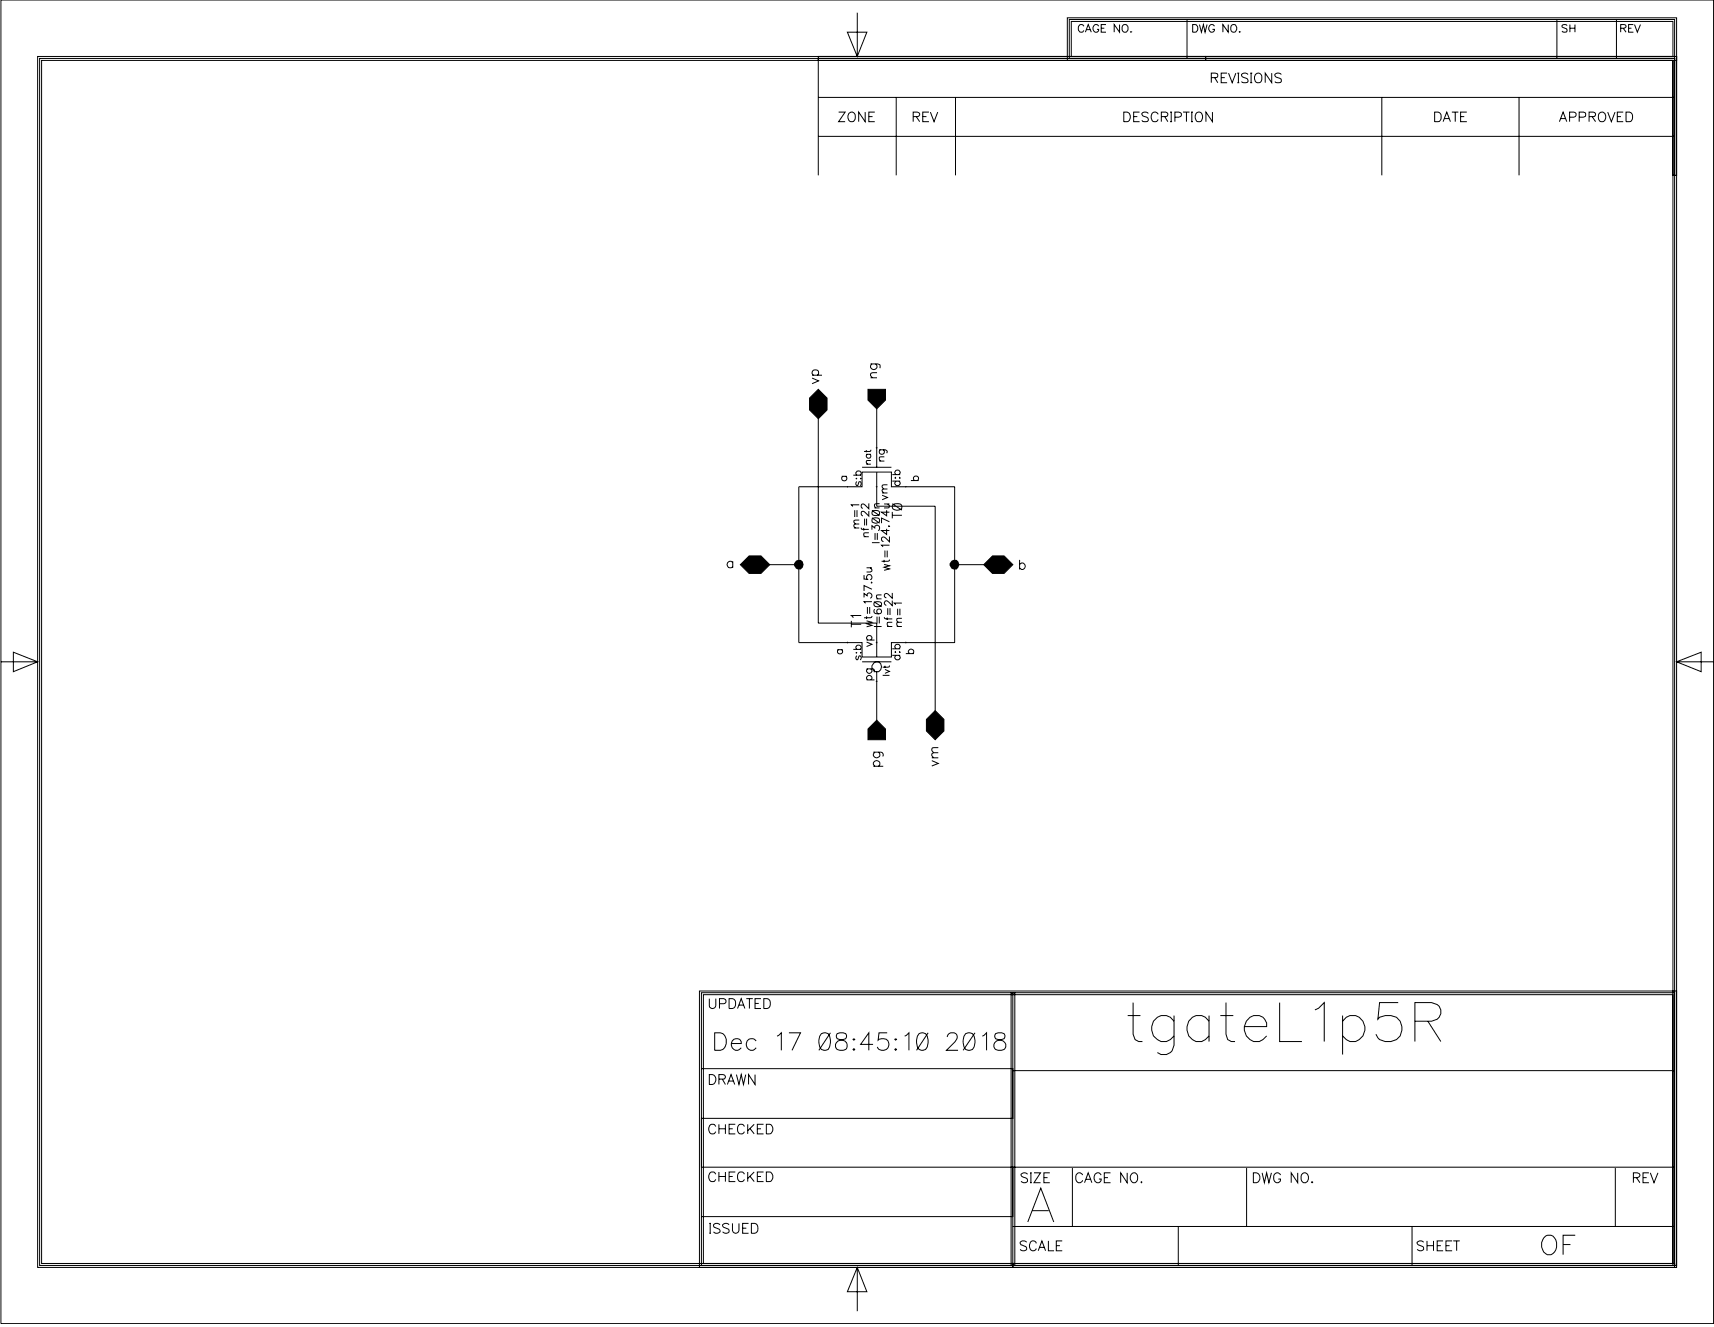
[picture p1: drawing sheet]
<svg xmlns="http://www.w3.org/2000/svg" width="514mm" height="398mm" viewBox="0 0 514 398" stroke-linecap="round" stroke-linejoin="round" font-family="sans-serif">
<g fill="none" stroke="#000" stroke-width=".3">
<path d="M11.3 16.9h491.5v362.6h-1.1v-361.4h-489.2v360.8h489.7v1.2h-490.9zM11.9 17.5h490.3v362h-490.3zM245.4 16.9h257.4v35.7h-1.1v-34.5h-256.3zM254.1 9.7h5.9l-2.9 7.2zM257.1 3.8v13.1M320.1 5.3h182.7v12.8h-141.2v-1.2h140.1v-10.5h-180.4v10.5h40.3v1.2h-41.5zM320.7 5.8h181.5v11.7h-181.5zM325.1 7.9a.88 .88 0 0 0-1-.5 .88 .88 0 0 0-.7 .8v.6a.88 .88 0 0 0 .7 .9 .88 .88 0 0 0 1-.6M325.5 9.7l.8-2.3 1 2.3M325.8 8.9h1.1M329.5 7.9l-.4-.4a1.1 1.1 0 0 0-1.4 1 1.1 1.1 0 0 0 1.4 1.1l.4-.8h-.5M330.2 8.5h1"/>
<path d="M331.7 7.4h-1.5v2.3h1.5M335.7 7.4v2.3l-1.6-2.3v2.3M336.9 7.5a1.1 1.1 0 0 1 1.4 1 1.1 1.1 0 0 1-1.4 1.1l-.4-.8 .1-.9zM339 9.6h.3zM356 5.8v11.7M357.7 7.4h.7a1.22 1.22 0 0 1 .8 1.1 1.22 1.22 0 0 1-.8 1.2h-.7zM359.7 7.4l.6 2.3 .6-2.3 .5 2.3 .6-2.3M364.2 7.9a.88 .88 0 0 0-1-.5 .88 .88 0 0 0-.7 .8v.6a.85 .85 0 0 0 .8 .9 .85 .85 0 0 0 .9-.9h-.6M368.3 7.4v2.3l-1.6-2.3v2.3M369.5 7.5a.79 .79 0 0 1 1.1 .2 1.11 1.11 0 0 1 .2 1.4 1.11 1.11 0 0 1-1.3 .5l-.4-.8 .1-.9zM371.6 9.6h.3zM466.9 5.8v11.7"/>
<path d="M469.9 7.7a.88 .88 0 0 0-1.5 .2l.1 .2 1.3 .5 .1 .7a.97 .97 0 0 1-1.5 0M470.8 8.5h1.5M470.8 7.4v2.3M472.3 7.4v2.3M484.7 5.8v11.7M486 8.5h1l.6-.5v-.2l-.2-.3-1.4-.1v2.3M486.8 8.5l.8 1.2M488.4 8.5h.8M489.8 7.4h-1.4v2.3h1.4M490.2 7.4l.8 2.3 .9-2.3M513.9 0v396.9h-513.6v-396.9M245.4 29.2h256.8"/>
<path d="M251.5 33.6h1.9l-1.9 2.9h1.9M254.5 34a1.2 1.2 0 0 1 1.6-.1 1.2 1.2 0 0 1 .4 1.5 1.1 1.1 0 0 1-1.1 1.1 1.1 1.1 0 0 1-1.1-1.1zM259.4 33.6v2.9l-1.9-2.9v2.9M260.5 35h1.1M262.3 33.6h-1.8v2.9h1.8M268.8 29.2v23.4M273.8 35h1.3a.68 .68 0 0 0 .6-.4 .68 .68 0 0 0-.1-.7l-.5-.3h-1.3v2.9M274.8 35l1 1.5M276.7 35h1.1M278.6 33.6h-1.9v2.9h1.9M279 33.6l1.1 2.9 1.1-2.9M286.5 29.2v23.4"/>
<path d="M337 33.6h1a1.55 1.55 0 0 1 1 1.5 1.55 1.55 0 0 1-1 1.4h-1zM340 35h1.1M341.7 33.6h-1.7v2.9h1.7M344.4 34a1.1 1.1 0 0 0-1.1-.4 1.1 1.1 0 0 0-.9 .7l.3 .4 1.4 .6 .3 .8a1.26 1.26 0 0 1-2 0M347.3 34.3a1.09 1.09 0 0 0-1.2-.7 1.09 1.09 0 0 0-.9 1.1v.7a1.09 1.09 0 0 0 .9 1.1 1.09 1.09 0 0 0 1.2-.7M348.3 35h1.2a.74 .74 0 0 0 .7-.9l-.7-.5h-1.2v2.9M349.3 35l.9 1.5M350.9 33.6h.6M350.9 36.5h.6M351.2 33.6v2.9M352.3 35.1h1.2l.6-.2 .2-.8-.8-.5h-1.2v2.9M354.8 33.6h1.9"/>
<path d="M355.8 33.6v2.9M357.2 33.6h.5M357.2 36.5h.5M357.4 33.6v2.9M358.7 34a1.2 1.2 0 0 1 1.5-.1 1.2 1.2 0 0 1 .4 1.5 1.1 1.1 0 0 1-1.1 1.1 1.1 1.1 0 0 1-1.1-1.1zM363.2 23.3l1.7-.1 .3-.4-.1-.6-.6-.3h-1.3v2.9M363.6 33.6v2.9l-2-2.9v2.9M364.3 23.3l.9 1.5M366.2 23.3h1.1M368 21.9h-1.8v2.9h1.8M368.4 21.9l1.1 2.9 1.1-2.9M371 21.9h.6"/>
<path d="M371 24.8h.6M371.4 21.9v2.9M374.3 22.4a1.1 1.1 0 0 0-1.1-.5 1.1 1.1 0 0 0-.9 .7l.3 .4 1.1 .5a.73 .73 0 0 1 .5 .5 .73 .73 0 0 1-.2 .7 1.65 1.65 0 0 1-1.7-.2M374.9 21.9h.6M374.9 24.8h.6M375.2 21.9v2.9M376.5 22.4a1.2 1.2 0 0 1 1.5-.2 1.2 1.2 0 0 1 .4 1.5 1.1 1.1 0 0 1-1.1 1.1 1.1 1.1 0 0 1-1.1-1.1zM381.4 21.9v2.9l-2-2.9v2.9M384.2 22.4a1.1 1.1 0 0 0-1-.5 1.1 1.1 0 0 0-.9 .7l.3 .4 1.4 .6a.7 .7 0 0 1 0 1.1 1.65 1.65 0 0 1-1.7-.2M414.4 29.2v23.4M430.2 33.6h1a1.55 1.55 0 0 1 1 1.5 1.55 1.55 0 0 1-1 1.4h-1zM432.8 36.5l1.1-2.9 1.1 2.9"/>
<path d="M433.2 35.6h1.3M435.4 33.6h1.9M436.4 33.6v2.9M438 35h1.1M439.9 33.6h-1.9v2.9h1.9M455.5 29.2v23.4M467.6 36.5l1.1-2.9 1.1 2.9M468.1 35.6h1.3M470.7 35.1h1.3a.77 .77 0 0 0 .6-.5 .77 .77 0 0 0-.2-.8l-1.7-.2v2.9M473.6 35.1h1.2l.6-.2v-1l-.6-.3h-1.2v2.9M476.5 35h1.3a.74 .74 0 0 0 .7-.9l-.7-.5h-1.3v2.9M477.5 35l1 1.5"/>
<path d="M479.6 34a1.2 1.2 0 0 1 1.5-.1 1.2 1.2 0 0 1 .4 1.5 1.1 1.1 0 0 1-1.1 1.1 1.1 1.1 0 0 1-1.1-1.1zM482.1 33.6l1.1 2.9 1.1-2.9M485 35h1.1M486.8 33.6h-1.8v2.9h1.8M487.6 33.6h1a1.55 1.55 0 0 1 1 1.5 1.55 1.55 0 0 1-1 1.4h-1zM245.4 52.6v-35.1h256.8v35.1M245.4 40.9h256.8M242.8 119.4l2.6-2.6 2.6 2.6v3.5l-2.6 2.7-2.6-2.7zM243.5 113.4l2 .8-2 .9M243.5 112.5h3M244 112.5a.9 .9 0 0 1-.2-1.3 .9 .9 0 0 1 1.4 0 .9 .9 0 0 1-.1 1.3M260.3 116.8h5.2v3.2l-2.6 2.6-2.6-2.6z"/>
<path d="M261.1 109.1l2.6 .2 .2 .4-.1 .7M261.1 113.3h1.9M261.5 109.1a.94 .94 0 0 0-.2 1.4 .94 .94 0 0 0 1.4 0 .94 .94 0 0 0-.1-1.4M263 111.8l-1.8 .1-.1 .7 .5 .7M245.4 122.6v64.3h17.5v10.1M259.8 139.2h1.3M259.8 136.2h1.3M259.8 135v.6M260.1 136.2a.66 .66 0 0 0-.1 1 .66 .66 0 0 0 1 0 .66 .66 0 0 0-.1-1M261.1 138.1l-1.2 .1-.1 .5 .4 .5M261.1 134.9v.4l-.3 .1h-1.7M262.9 122.6v17.5"/>
<path d="M263.7 134.9h1.8l.6 .4-.2 .6M263.7 138.3h1.5M264 134.9a.75 .75 0 0 0-.1 1.1 .75 .75 0 0 0 1.1 0 .75 .75 0 0 0-.1-1.1M265.2 137l-1.4 .1a.89 .89 0 0 0 .3 1.2M239.6 146h18.9v-4.4h8.8v4.4h19v46.7h-19v4.3h-8.8v-4.3h-18.9zM252.4 142.8h1.5M252.8 142.8a.75 .75 0 0 0-.2 1.1 .75 .75 0 0 0 1.1 0 .75 .75 0 0 0-.1-1.1M255.9 142.5h2.4M256.1 158.3h1.6M256.3 153v2M256.7 143.5h.2zM257 144.4a.67 .67 0 0 0 0 1.2l.2-.1 .4-1 .3-.1a.67 .67 0 0 1 0 1.2"/>
<path d="M257 142.5a.73 .73 0 0 1-.1-1.1 .73 .73 0 0 1 1.1 0 .73 .73 0 0 1-.1 1.1M257 153v2M257.7 157.1l-1.5 .1-.1 .6 .5 .5M257.7 156h-1.1l-.5 .2v.3l.5 .6M257.7 151.4h-2.4l.4 .5M258.1 143.4l.2 .1-.2 .1zM258.3 158.2v.5h.4h1.8M258.5 140.1h8.8M259 158.3v.8M259.3 155.5v2.1M259.9 155.5v2.1M260.5 159.8l-1.4 .1a.78 .78 0 0 0 .3 1.1"/>
<path d="M260.5 153.2v1.6l-1.1-1.1-.7-.4a.72 .72 0 0 0-.5 .7 .72 .72 0 0 0 .6 .7M260.5 151v1.6l-1.6-1.5-.5 .1-.1 .4v.6l.5 .2M261.5 158.8v-1.2l.8 .7 .1-.6 .5-.2a.86 .86 0 0 1 .9 .6 .86 .86 0 0 1-.5 1M261.5 155.3l2.3 1.6M261.5 153.1l2.3 1.5M261.6 155.6l.8-.3 .9 .1a.75 .75 0 0 1 .5 .6 .75 .75 0 0 1-.5 .7 1.15 1.15 0 0 1-1.8-.7zM261.6 153.4l.8-.3 .9 .1a.75 .75 0 0 1 .5 .6 .75 .75 0 0 1-.5 .7l-.6 .1a.93 .93 0 0 1-1.2-.8zM262.2 152.3h1.6M262.4 159.9v2M262.9 141.6v10.2h17.5v64.2M263.1 159.9v2M263.8 151l-1.5 .2a.81 .81 0 0 0 .4 1.1"/>
<path d="M264.5 148.5l1.6 .7-1.6 .7M264.5 147.8h1.6M265.1 151.1h1.6M265.9 158.6v1.7l-1.5-1.2h2.3M265.9 153v1.7l-1.5-1.1h2.3M266.1 146.6l-1.4 .1-.2 .5 .5 .6M266.1 145.4l-1.4 .1-.2 .5 .5 .6M266.2 151.1l.5 .5-.1 .6-1.5 .1M266.6 157.6l.1 .2-.1 .1zM266.7 156.5l-2.3-1.1v1.5M267.6 144.3h2.3M267.6 142.3h2.3"/>
<path d="M267.6 154.5h2.9M267.6 153.5v1.9M267.6 151l2.9 2M267.7 151.5a2.2 2.2 0 0 1 2.7 0 1.02 1.02 0 0 1-.5 1.3 1.49 1.49 0 0 1-2.3-1zM268.5 143.2v.2l-.2-.1zM268.7 144.3l-.4 .5a.81 .81 0 0 0 .8 .8 .81 .81 0 0 0 .8-.8l-.3-.5M268.7 142.3l-.4-.7 .4-.5 .3-.1 .6 .1 .3 .5-.3 .7M269.8 143.2l.1 .1-.1 .1zM273.2 144.1h2.2M274.3 144.1a.75 .75 0 0 1-.2-1.1 .75 .75 0 0 1 1.1 0 .75 .75 0 0 1-.1 1.1M219.7 168.7a.94 .94 0 0 0-1.4-.1 .94 .94 0 0 0 0 1.4 .94 .94 0 0 0 1.4-.2M219.7 168.3v2"/>
<path d="M222 169.3l2.6-2.6h3.6l2.6 2.6-2.6 2.7h-3.6zM227.9 169.3h11.7M259 161h1.5M259.1 179.2v-1.2l.9 .6a.77 .77 0 0 1 .8-.7 .77 .77 0 0 1 .8 .7 .77 .77 0 0 1-.6 .8M259.1 172.5v1.2h1a.81 .81 0 0 1 0-1.2 .81 .81 0 0 1 1.2 .1 .81 .81 0 0 1-.3 1.2M259.9 170.3h1.6M261 170.3l.5 .6v.3l-.5 .3h-1.1M261.3 174.6l.2 .2h-.2zM261.5 176.7l-2.4-1.1v1.6M261.5 162.7h2.3M262.8 179.6h1.6M264.4 178.4l-1.5 .1-.1 .6 .5 .5"/>
<path d="M265.1 169.2l1.6 .5-1.6 .4 1.6 .5-1.6 .4M265.1 167.9v.8M265.4 165.1v2M266.1 165.1v2M266.7 167.8v.3l-.5 .2h-1.8M266.7 163.5h-2.3l.4 .5M266.7 160.9v1.6l-1.1-1.1a.84 .84 0 0 0-1.2-.2v.9l.6 .3M267.6 177.8v1.6l-1.7-1.4-.4 .1-.3 .3 .2 .7 .4 .1M286.3 169.3h11.7M297.6 166.7h3.5l2.6 2.6-2.6 2.7h-3.5l-2.6-2.7zM305.8 169.2a.94 .94 0 0 1 1.3-.1 .94 .94 0 0 1 0 1.4 .94 .94 0 0 1-1.3-.2M305.8 167.9v2.9"/>
<path d="M.3 198.5h11M4 195.6l7.3 2.9-7.3 2.9zM251.1 194.8h1.6M251.5 194.8a.71 .71 0 0 0-.1 1.1 .71 .71 0 0 0 1 0 .71 .71 0 0 0-.1-1.1M255.3 187.2h3M255.3 186.2v1.9M255.9 194.7h2.4M256.7 195.7h.2zM257 196.7a.67 .67 0 0 0 0 1.2l.2-.1 .4-1 .3-.1a.67 .67 0 0 1 0 1.2M257 194.7a.73 .73 0 0 1-.1-1 .73 .73 0 0 1 1.1 0 .73 .73 0 0 1-.1 1M258.1 195.7h.2l-.2 .1zM258.3 184.6h-3l.6 .7"/>
<path d="M258.5 198.5h8.8M259.9 186.2l1.6 .4-1.6 .4 1.6 .5-1.6 .5M259.9 192.5l1.6 .7-1.6 .7M259.9 184.8v.8M259.9 191.9h2.3M260.1 182v2.1M260.2 191.9l-.3-.5a.81 .81 0 0 1 .8-.8 .81 .81 0 0 1 .8 .8l-.4 .5M260.8 182v2.1M261.5 184.7l-.2 .5-.3 .1h-1.9M261.5 180.4h-2.4l.4 .5M262.1 187.9h2.3M262.1 180.4l2.3 1.5"/>
<path d="M262.2 180.8l.8-.4a1.05 1.05 0 0 1 1.4 .6l-.1 .6-1 .3a.93 .93 0 0 1-1.2-.9zM262.3 182.7l-.1 .2a.81 .81 0 0 0 .3 1.1 1.36 1.36 0 0 0 1.9-.6 .73 .73 0 0 0-.7-.8 .73 .73 0 0 0-.8 .7 .73 .73 0 0 0 .7 .8M263 184.9v2M263.7 184.9v2M265.2 185.1l.2 .4 .3 .1h1.9M265.4 199.6v.7M266.1 187.9h1.5M266.1 185.2v.7M266.2 182.4v2M266.7 199.6l-.1 .4-1.9 .1M266.9 182.4v2M267.6 186.6l-1.5 .1a.89 .89 0 0 0 .4 1.2"/>
<path d="M267.6 180.1v1.5l-1.5-1.3h-.6l-.3 .7 .6 .5M267.6 196.5h2.3M267.6 194.6h2.3M268.5 195.4v.3l-.2-.1zM268.7 196.5l-.4 .5a.81 .81 0 0 0 .8 .9 .81 .81 0 0 0 .8-.9l-.3-.5M268.7 194.6l-.4-.8 .4-.5 .3-.1 .6 .1 .3 .5-.3 .8M268.9 187.9h1.6M269.2 182.5v2M269.8 195.4l.1 .2-.1 .1zM269.9 182.5v2M270.5 186.6l-1.5 .1a.89 .89 0 0 0 .4 1.2M270.5 185.4l-1.5 .1-.1 .6 .5 .5"/>
<path d="M270.5 180.8h-2.3l.4 .6M271.6 196h2.4M272.7 196a.76 .76 0 0 1-.1-1.1 .76 .76 0 0 1 1.2 0 .76 .76 0 0 1-.1 1.1M502.8 198.5l7.3-2.9v5.8zM502.8 198.5h11.1M259.9 200.6h1.7a.59 .59 0 0 1 .6 .3 .59 .59 0 0 1-.1 .7M259.9 203.9h2.3M260.2 203.9a.76 .76 0 0 1-.1-1.1 .76 .76 0 0 1 1.1 0 .76 .76 0 0 1-.1 1.1M260.2 200.6a.76 .76 0 0 0-.1 1.1 .76 .76 0 0 0 1.1 0 .76 .76 0 0 0-.1-1.1M260.3 218.6l2.6-2.6 2.6 2.6v3.2h-5.2zM262.9 201.4v14.6M264.7 202.5h2"/>
<path d="M265.4 200.7l1.3 .6-1.3 .6M280.4 213.1l2.7 2.6v3.5l-2.7 2.6-2.6-2.6v-3.5zM261.9 225.6h2.3a.82 .82 0 0 1 .5 1.2M261.9 229.8h3M262.3 229.8a.94 .94 0 0 1-.1-1.4 .94 .94 0 0 1 1.4 0 .94 .94 0 0 1-.2 1.4M262.3 225.6a.94 .94 0 0 0-.1 1.3 .94 .94 0 0 0 1.4 0 .94 .94 0 0 0-.2-1.3M279.4 228.1l2 .8-2 .8M279.4 227.2h2M281.4 225.7l-1.8 .2-.2 .7 .6 .6M281.4 224.2l-1.8 .1-.2 .7 .6 .7M209.7 297.2h293.1v82.9h-199.1v-1.2h198v-80.6h-290.8v80.6h92.8v1.2h-94zM210.3 297.7h291.9v81.8h-291.9z"/>
<path d="M212.7 299.5v2.1a.98 .98 0 0 0 1 .9 .98 .98 0 0 0 1-.9v-2.1M218.6 299.5h1.1a1.61 1.61 0 0 1 .9 1.4 1.61 1.61 0 0 1-.9 1.5h-1.1zM223.8 299.5h1.9M224.7 299.5v2.9M228.2 299.5h-1.8v2.9h1.8M229.1 299.5h1a1.61 1.61 0 0 1 .9 1.4 1.61 1.61 0 0 1-.9 1.5h-1zM303.2 297.7h1.1v81.8h-1.1zM303.7 297.7v81.8M214.3 309.7h1.7a2.78 2.78 0 0 1 1.9 2.6 2.78 2.78 0 0 1-1.9 2.7h-1.7zM215.8 301h1.2a.76 .76 0 0 0 .7-.5 .76 .76 0 0 0-.2-.8l-.5-.2h-1.2v2.9M219.3 312.9h3a1.53 1.53 0 0 0-1.8-1.5 1.53 1.53 0 0 0-1.2 2 1.59 1.59 0 0 0 1.2 1.5 1.59 1.59 0 0 0 1.8-.7M221.2 302.4l1.1-2.9 1.1 2.9"/>
<path d="M221.6 301.4h1.4M226.4 300.9h1.1M226.8 312.2a1.68 1.68 0 0 0-2.3-.3 1.68 1.68 0 0 0-.5 2.2 1.68 1.68 0 0 0 2.3 .6l.5-.5M233 310.7l1.3-1v5.3M236.6 309.7h3.5l-2.6 5.3M246.3 310a1.63 1.63 0 0 1 2.5 .7 4.6 4.6 0 0 1-.4 4 1.73 1.73 0 0 1-2.6-.8 4.2 4.2 0 0 1 .5-3.9zM249 309.7l-3.4 5.3M251.1 310a1 1 0 0 0 .5 1.7l1 .2a1.54 1.54 0 0 1 1.4 1.4 1.54 1.54 0 0 1-1.2 1.7h-1a1.53 1.53 0 0 1-1.3-1.7 1.53 1.53 0 0 1 1.6-1.4l1-.2a1 1 0 0 0 .5-1.7l-.8-.3zM255.8 311.7l.3-.2 .2 .2-.2 .2zM255.8 314.7l.3-.2 .2 .2-.2 .3zM261.8 313.2h-3.7l2.4-3.5v5.3M266.1 309.7h-2.5l-.3 2.2a1.87 1.87 0 0 1 2.8 0 1.87 1.87 0 0 1-.3 2.8 1.87 1.87 0 0 1-2.7-.8"/>
<path d="M268.3 311.7l.3-.2 .2 .2-.2 .2zM268.6 314.5l.2 .2-.2 .3-.3-.3zM271.3 310.7l1.3-1v5.3M275.6 310a1.66 1.66 0 0 1 2.5 .7 4.3 4.3 0 0 1-.5 4 1.63 1.63 0 0 1-2.5-.8 4.2 4.2 0 0 1 .5-3.9zM278.3 309.7l-3.4 5.3M284.1 311a1.32 1.32 0 0 1 1-1.3h1a1.26 1.26 0 0 1 .8 2l-3.1 3.3h3.5M289.6 310a1.73 1.73 0 0 1 2.5 .7 4.3 4.3 0 0 1-.5 4 1.73 1.73 0 0 1-2.5-.8 4.2 4.2 0 0 1 .5-3.9zM292.4 309.7l-3.6 5.3M294.6 310.7l1.3-1v5.3M298.6 310a1 1 0 0 0 .5 1.7 2.45 2.45 0 0 1 2.5 1.5 1.38 1.38 0 0 1-1.3 1.8h-1a1.53 1.53 0 0 1-1.3-1.7 1.53 1.53 0 0 1 1.6-1.4l1-.2a1 1 0 0 0 .5-1.7l-.8-.3zM338.2 304.5h3.8M339.8 300.7v9.4l.6 1.6 1.1 .6h1.1"/>
<path d="M352.1 304.5v8.9a3.1 3.1 0 0 1-1.8 2.7 3.1 3.1 0 0 1-3.2-.5M352.1 306.2a3.7 3.7 0 0 0-4.5-1.5 3.7 3.7 0 0 0-2.2 4.2 3.6 3.6 0 0 0 2.7 3.4 3.6 3.6 0 0 0 4-1.7M362.6 306.2a3.6 3.6 0 0 0-4.5-1.5 3.6 3.6 0 0 0-2.1 4.2 3.5 3.5 0 0 0 2.6 3.4 3.5 3.5 0 0 0 4-1.7M362.6 304.5v7.8M366 304.5h3.9M367.7 300.7v9.4l.5 1.6 1.1 .6h1.1M373.2 307.8h6.6a3.1 3.1 0 0 0-1.5-3 3.1 3.1 0 0 0-3.5 .3 4 4 0 0 0-1.4 4.7 4 4 0 0 0 4.2 2.5l1.1-.6 1.1-1.1M383.7 300.7v11.6h6.7M394.3 302.9l1.1-.6 1.7-1.6v11.6M402.6 306.2a3.7 3.7 0 0 1 4.5-1.5 3.7 3.7 0 0 1 2.2 4.2 3.6 3.6 0 0 1-2.7 3.4 3.6 3.6 0 0 1-4-1.7M402.6 304.5v11.7M419.3 300.7h-5.6l-.5 4.9 .5-.5 1.7-.6a4 4 0 0 1 5 3.9 4 4 0 0 1-5 3.9l-1.7-.6-1.1-1.6"/>
<path d="M424.3 306.2h5l1.7-.6a2.68 2.68 0 0 0 0-4.4l-1.7-.5h-5v11.6M428.2 306.2l3.9 6.1M210.3 320.5h93.4v14.9h-93.4v14.6h93.4v14.8h-93.4M212.7 322.2h.9a1.56 1.56 0 0 1 1.1 1.5 1.56 1.56 0 0 1-1.1 1.5h-.9zM214.7 337.8a1.09 1.09 0 0 0-1.3-.7 1.09 1.09 0 0 0-.9 1.1v.7a1.09 1.09 0 0 0 .9 1.1 1.09 1.09 0 0 0 1.3-.7M215.6 323.6l1.7-.1 .2-.7-.2-.4-.4-.2h-1.3v3M215.6 337.1v2.9M215.6 338.5h1.9M216.6 323.6l.9 1.6M217.5 337.1v2.9M218.1 325.2l1.1-3 1.1 3M218.6 324.2h1.3"/>
<path d="M218.6 338.5h1.1M220.5 337.1h-1.9v2.9h1.9M220.8 322.2l.8 3 .7-3 .7 3 .6-3M223.2 337.8a1.05 1.05 0 0 0-1.2-.7 1.05 1.05 0 0 0-.8 1.1 1.28 1.28 0 0 0 .2 1.4 1.28 1.28 0 0 0 1.4 .3l.4-.6M224.2 337.1v2.9M224.9 338.4l1.3 1.6M226.2 337.1l-2 2M226.4 322.2v3l-1.9-3v3M227.1 338.5h1.1M229 337.1h-1.9v2.9h1.9M229.8 337.1h.9a1.51 1.51 0 0 1 1.1 1.5 1.51 1.51 0 0 1-1.1 1.4h-.9zM303.7 321.1h198.5"/>
<path d="M214.7 352.1a1.09 1.09 0 0 0-1.3-.7 1.09 1.09 0 0 0-.9 1.2v.6a1.09 1.09 0 0 0 .9 1.1 1.09 1.09 0 0 0 1.3-.6M215.6 351.5v2.8M215.6 352.8h1.9M217.5 351.5v2.8M218.6 352.8h1.1M220.5 351.5h-1.9v2.8h1.9M223.2 352.1a1.05 1.05 0 0 0-1.2-.6 1.05 1.05 0 0 0-.8 1.1 1.28 1.28 0 0 0 .2 1.3 1.28 1.28 0 0 0 1.4 .3l.4-.5M224.2 351.5v2.8M224.9 352.7l1.3 1.6M226.2 351.5l-2 1.9M227.1 352.8h1.1M229 351.5h-1.9v2.8h1.9"/>
<path d="M229.8 351.5h.9a1.51 1.51 0 0 1 1.1 1.4 1.51 1.51 0 0 1-1.1 1.4h-.9zM303.7 350h198.5M308.1 352.1a1.12 1.12 0 0 0-1.9 .3 2.12 2.12 0 0 0 1.7 1 .7 .7 0 0 1 0 1.1 1.35 1.35 0 0 1-1.7-.3M308.9 351.7h.5M308.9 354.7h.5M309.1 351.7v3M310.1 351.7h1.9l-1.9 3h1.9M313 353.1h1.1M314.8 351.7h-1.8v3h1.8M321.6 350.3v17.5M324.6 352.4a1.05 1.05 0 0 0-1.5-.5 1.8 1.8 0 0 0 .3 2.8 1.08 1.08 0 0 0 1.2-.8M325.2 354.7l1.1-3 1.1 3"/>
<path d="M325.7 353.7h1.3M330.2 352.4a1.09 1.09 0 0 0-1.2-.7 1.09 1.09 0 0 0-.9 1.1v.8a1.06 1.06 0 0 0 1.1 1.1 1.06 1.06 0 0 0 1-1.1h-.6M331.2 353.1h1.1M333 351.7h-1.8v3h1.8M338 351.7v3l-1.9-3v3M339.3 352.1l.5-.4a1.52 1.52 0 0 1 1.5 1.1 1.52 1.52 0 0 1-.7 1.7 1.39 1.39 0 0 1-1.6-.6 1.39 1.39 0 0 1 .3-1.8zM342.2 354.5l.1-.2 .1 .2-.1 .2zM373.8 350.3v17.5M375.9 351.7h.9a1.56 1.56 0 0 1 1.1 1.5 1.56 1.56 0 0 1-1.1 1.5h-.9zM378.5 351.7l.7 3 .6-3 .7 3 .8-3M384 352.4a1.05 1.05 0 0 0-1.2-.7 1.05 1.05 0 0 0-.8 1.1 1.34 1.34 0 0 0 1.3 1.9 .88 .88 0 0 0 .7-1.1h-.7M389.2 351.7v3l-2-3v3"/>
<path d="M390.4 352.1l.3-.2a1.15 1.15 0 0 1 1.7 .9v.8a1.1 1.1 0 0 1-1.1 1.1 1.1 1.1 0 0 1-1.1-1.1zM393.3 354.5l.2-.2 .1 .2-.1 .2zM484.4 350.3v17.5M489.8 353.1l1.6-.1 .4-.4-.2-.6-.6-.3h-1.2v3M490.8 353.1l1 1.6M492.7 353.1h1.1M494.5 351.7h-1.8v3h1.8M494.9 351.7l1.1 3 1.2-3M212.7 366.9h.5M212.7 369.8h.5M213 366.9v2.9M215.9 367.3a1.08 1.08 0 0 0-1.1-.5 1.08 1.08 0 0 0-.8 .8l.5 .5a1.65 1.65 0 0 1 1.4 .9 1.08 1.08 0 0 1-.8 .8 1.08 1.08 0 0 1-1.1-.4"/>
<path d="M218.6 367.3a1.09 1.09 0 0 0-1-.5 1.09 1.09 0 0 0-.9 .8 1.89 1.89 0 0 0 1.7 1 .7 .7 0 0 1 0 1.1 1.35 1.35 0 0 1-1.7-.3M219.7 366.9v2.1a.98 .98 0 0 0 .9 .8 .98 .98 0 0 0 1-.8v-2.1M222.7 368.3h1.1M224.5 366.9h-1.8v2.9h1.8M225.3 366.9h1a1.62 1.62 0 0 1 1 1.4 1.62 1.62 0 0 1-1 1.5h-1zM303.7 367.8h198.5M307.9 372.5a1.08 1.08 0 0 0-1.1-.4 1.08 1.08 0 0 0-.9 .8l.3 .4 1.1 .4a.68 .68 0 0 1 .5 .5 .68 .68 0 0 1-.2 .7 1.29 1.29 0 0 1-1.7-.3M308.2 366.4l3.9-10.1 3.9 10.1M309.7 363.1h4.8M310.8 372.9a1.04 1.04 0 0 0-1.3-.8 1.04 1.04 0 0 0-.8 1.2 1.2 1.2 0 0 0 .4 1.5 1.2 1.2 0 0 0 1.6-.2l.1-.2M311.3 375.1l1.1-3 1.1 3M311.8 374.1h1.3"/>
<path d="M314.4 372.1v3h1.7M316.8 373.5h1.1M318.5 372.1h-1.7v3h1.7M353.3 367.8v11.7M423.4 367.8v11.7M426.9 372.5a1.09 1.09 0 0 0-1.1-.4 1.09 1.09 0 0 0-.8 .8 1.89 1.89 0 0 0 1.7 .9 .7 .7 0 0 1 0 1.1 1.35 1.35 0 0 1-1.7-.3M427.9 373.5h2M427.9 372.1v3M429.9 372.1v3M431 373.5h1.1M432.8 372.1h-1.8v3h1.8M433.6 373.5h1.1"/>
<path d="M435.5 372.1h-1.9v3h1.9M435.8 372.1h2M436.8 372.1v3M463.5 370.7a2.2 2.2 0 0 1 3.3 1.9 2.74 2.74 0 0 1-2.8 3.7 3.4 3.4 0 0 1-.5-5.6zM468.7 373.2h2.2M472.4 370.4h-3.7v5.9M257.1 380.1l2.9 7.2h-5.9zM257.1 380.1v13.1"/>
<circle cx="262.9" cy="199.9" r="1.49"/>
</g>
<g fill="#000">
<path d="M260.3 116.8h5.2v3.2l-2.6 2.6-2.6-2.6zM242.8 119.4l2.6-2.6 2.6 2.6v3.5l-2.6 2.7-2.6-2.7zM262.6 134.3l.3-.3 .3 .3-.3 .3zM253.9 146l.2-.3 .4 .3-.4 .2zM262.6 146l.3-.3 .3 .3-.3 .2zM271.6 145.7l.4 .3-.4 .2-.2-.2zM222 169.3l2.6-2.6h3.6l2.6 2.6-2.6 2.7h-3.6zM295 169.3l2.6-2.6h3.5l2.6 2.6-2.6 2.7h-3.5zM254.1 192.4l.4 .3-.4 .3-.2-.3zM262.6 192.7l.3-.3 .3 .3-.3 .3zM271.6 192.4l.4 .3-.4 .3-.2-.3zM262.6 204.3l.3-.3 .3 .3-.3 .3z"/>
<path d="M280.4 213.1l2.7 2.6v3.5l-2.7 2.6-2.6-2.6v-3.5zM260.3 218.6l2.6-2.6 2.6 2.6v3.2h-5.2z"/>
<circle cx="239.5" cy="169.3" r="1.45"/>
<circle cx="286.2" cy="169.3" r="1.48"/>
</g>
</svg>
